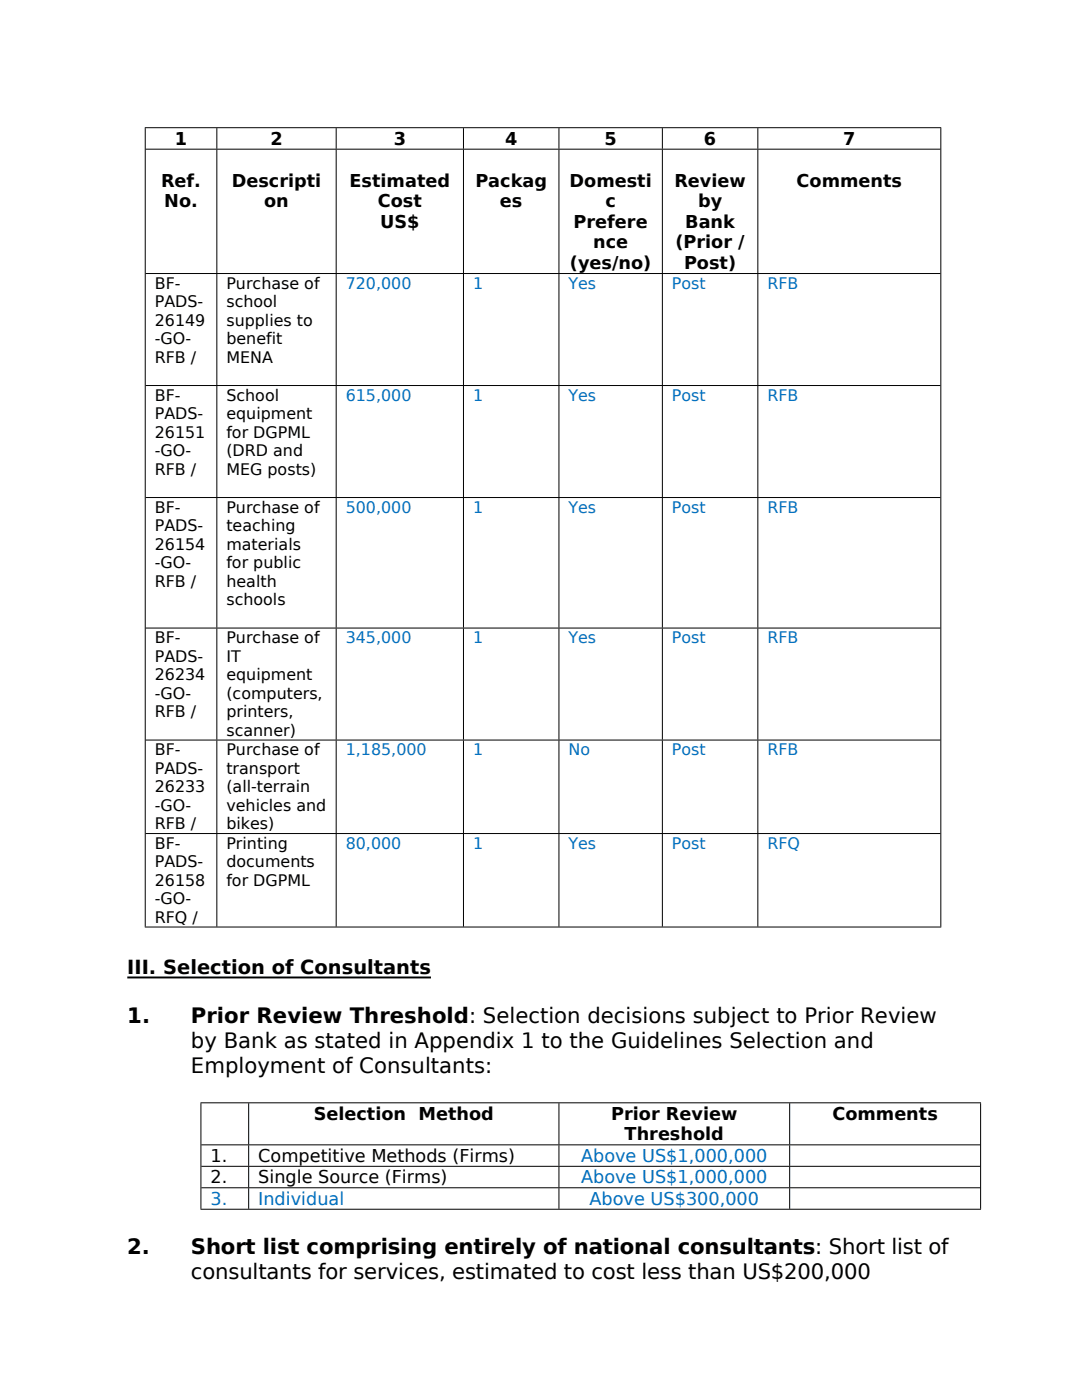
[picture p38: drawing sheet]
<svg xmlns="http://www.w3.org/2000/svg" width="216mm" height="279mm" viewBox="0 0 216 279" stroke-linecap="round" stroke-linejoin="round" font-family="sans-serif">
<defs><g id="words">
<g font-size="4.2">
<text x="25.4" y="204.2">1.</text>
<text x="38.1" y="204.2">Prior Review Threshold: Selection decisions subject to Prior Review</text>
<text x="38.1" y="209.1">by Bank as stated in Appendix 1 to the Guidelines Selection and</text>
<text x="38.1" y="214.1">Employment of Consultants:</text>
<text x="25.4" y="250.3">2.</text>
<text x="38.1" y="250.3">Short list comprising entirely of national consultants: Short list of</text>
<text x="38.1" y="255.2">consultants for services, estimated to cost less than US$200,000</text>
</g>
<text font-size="3.9" x="25.4" y="194.4">III. Selection of Consultants</text>
<g font-size="3.5">
<text x="34.9" y="28.9">1</text>
<text x="53.9" y="28.9">2</text>
<text x="78.6" y="28.9">3</text>
<text x="100.8" y="28.9">4</text>
<text x="120.6" y="28.9">5</text>
<text x="140.5" y="28.9">6</text>
<text x="168.2" y="28.9">7</text>
<text x="32.1" y="37.2">Ref.</text>
<text x="32.8" y="41.3">No.</text>
<text x="46.2" y="37.2">Descripti</text>
<text x="52.7" y="41.3">on</text>
<text x="69.7" y="37.2">Estimated</text>
<text x="75.4" y="41.3">Cost</text>
<text x="94.9" y="37.2">Packag</text>
<text x="99.8" y="41.3">es</text>
<text x="113.6" y="37.2">Domesti</text>
<text x="120.8" y="41.3">c</text>
<text x="134.6" y="37.2">Review</text>
<text x="139.3" y="41.3">by</text>
<text x="158.9" y="37.2">Comments</text>
<text x="75.9" y="45.5">US$</text>
<text x="114.5" y="45.5">Prefere</text>
<text x="136.7" y="45.5">Bank</text>
<text x="113.7" y="53.7">(yes/no)</text>
<text x="118.4" y="49.6">nce</text>
<text x="134.8" y="49.6">(Prior /</text>
<text x="136.5" y="53.7">Post)</text>
<text x="62.6" y="223.5">Selection Method</text>
<text x="122" y="223.5">Prior Review</text>
<text x="124.6" y="227.6">Threshold</text>
<text x="166.1" y="223.5">Comments</text>
<text x="42" y="231.8">1.</text>
<text x="51.5" y="231.8">Competitive Methods (Firms)</text>
<text x="42" y="236.1">2.</text>
<text x="51.5" y="236.1">Single Source (Firms)</text>
</g>
<g font-size="3.5" fill="#0070c0">
<text x="115.9" y="231.8">Above US$1,000,000</text>
<text x="115.9" y="236.1">Above US$1,000,000</text>
<text x="42" y="240.4">3.</text>
<text x="51.5" y="240.4">Individual</text>
<text x="117.6" y="240.4">Above US$300,000</text>
</g>
<g font-size="3.2">
<text x="30.9" y="57.6">BF-</text>
<text x="45.2" y="57.6">Purchase of</text>
<text x="30.9" y="61.3">PADS-</text>
<text x="30.9" y="65">26149</text>
<text x="45.2" y="61.3">school</text>
<text x="45.2" y="65">supplies to</text>
<text x="30.9" y="68.7">-GO-</text>
<text x="45.2" y="68.7">benefit</text>
<text x="30.9" y="72.4">RFB /</text>
<text x="45.2" y="72.4">MENA</text>
<text x="30.9" y="80">BF-</text>
<text x="30.9" y="83.7">PADS-</text>
<text x="45.2" y="80">School</text>
<text x="45.2" y="83.7">equipment</text>
<text x="30.9" y="87.4">26151</text>
<text x="45.2" y="87.4">for DGPML</text>
<text x="30.9" y="91.1">-GO-</text>
<text x="30.9" y="94.8">RFB /</text>
<text x="45.2" y="91.1">(DRD and</text>
<text x="45.2" y="94.8">MEG posts)</text>
<text x="30.9" y="102.3">BF-</text>
<text x="30.9" y="106">PADS-</text>
<text x="45.2" y="102.3">Purchase of</text>
<text x="45.2" y="106">teaching</text>
<text x="30.9" y="109.7">26154</text>
<text x="30.9" y="113.4">-GO-</text>
<text x="45.2" y="109.7">materials</text>
<text x="45.2" y="113.4">for public</text>
<text x="30.9" y="117.1">RFB /</text>
<text x="45.2" y="117.1">health</text>
<text x="45.2" y="120.8">schools</text>
<text x="30.9" y="128.4">BF-</text>
<text x="45.2" y="128.4">Purchase of</text>
<text x="30.9" y="132.1">PADS-</text>
<text x="30.9" y="135.8">26234</text>
<text x="45.2" y="132.1">IT</text>
<text x="45.2" y="135.8">equipment</text>
<text x="30.9" y="139.5">-GO-</text>
<text x="30.9" y="143.2">RFB /</text>
<text x="45.2" y="139.5">(computers,</text>
<text x="45.2" y="143.2">printers,</text>
<text x="45.2" y="146.9">scanner)</text>
<text x="30.9" y="150.7">BF-</text>
<text x="30.9" y="154.4">PADS-</text>
<text x="45.2" y="150.7">Purchase of</text>
<text x="45.2" y="154.4">transport</text>
<text x="30.9" y="158.1">26233</text>
<text x="30.9" y="161.8">-GO-</text>
<text x="45.2" y="158.1">(all-terrain</text>
<text x="45.2" y="161.8">vehicles and</text>
<text x="30.9" y="165.5">RFB /</text>
<text x="45.2" y="165.5">bikes)</text>
<text x="30.9" y="169.4">BF-</text>
<text x="30.9" y="173.1">PADS-</text>
<text x="45.2" y="169.4">Printing</text>
<text x="45.2" y="173.1">documents</text>
<text x="30.9" y="176.8">26158</text>
<text x="45.2" y="176.8">for DGPML</text>
<text x="30.9" y="180.5">-GO-</text>
<text x="30.9" y="184.2">RFQ /</text>
</g>
<g font-size="3.2" fill="#0070c0">
<text x="69" y="57.6">720,000</text>
<text x="94.4" y="57.6">1</text>
<text x="113.4" y="57.6">Yes</text>
<text x="134.1" y="57.6">Post</text>
<text x="153.1" y="57.6">RFB</text>
<text x="69" y="80">615,000</text>
<text x="94.4" y="80">1</text>
<text x="113.4" y="80">Yes</text>
<text x="134.1" y="80">Post</text>
<text x="153.1" y="80">RFB</text>
<text x="69" y="102.3">500,000</text>
<text x="94.4" y="102.3">1</text>
<text x="113.4" y="102.3">Yes</text>
<text x="134.1" y="102.3">Post</text>
<text x="153.1" y="102.3">RFB</text>
<text x="69" y="128.4">345,000</text>
<text x="94.4" y="128.4">1</text>
<text x="113.4" y="128.4">Yes</text>
<text x="134.1" y="128.4">Post</text>
<text x="153.1" y="128.4">RFB</text>
<text x="69" y="150.7">1,185,000</text>
<text x="94.4" y="150.7">1</text>
<text x="113.4" y="150.7">No</text>
<text x="134.1" y="150.7">Post</text>
<text x="153.1" y="150.7">RFB</text>
<text x="69" y="169.4">80,000</text>
<text x="94.4" y="169.4">1</text>
<text x="113.4" y="169.4">Yes</text>
<text x="134.1" y="169.4">Post</text>
<text x="153.1" y="169.4">RFQ</text>
</g>
</g></defs>
<g fill="none" stroke="#000" stroke-width=".2">
<path d="M28.9 25.5h158.9M29 25.6v159.3M29.1 29.8h158.5M43.3 25.6v4.1M43.3 29.9v24.6M67.1 25.6v4.1M67.1 29.9v24.6M92.5 25.6v4.1M92.5 29.9v24.6M111.5 25.6v4.1M111.5 29.9v24.6M132.2 25.6v4.1"/>
<path d="M132.2 29.9v24.6M151.2 25.6v4.1M151.2 29.9v24.6M187.7 25.6v159.3M29.1 54.6h158.5M43.3 54.7v22.2M67.1 54.7v22.2M92.5 54.7v22.2M111.5 54.7v22.2M132.2 54.7v22.2M151.2 54.7v22.2M29.1 76.9h158.5"/>
<path d="M43.3 77v22.2M67.1 77v22.2M92.5 77v22.2M111.5 77v22.2M132.2 77v22.2M151.2 77v22.2M29.1 99.3h158.5M43.3 99.4v25.9M67.1 99.4v25.9M92.5 99.4v25.9M111.5 99.4v25.9M132.2 99.4v25.9"/>
<path d="M151.2 99.4v25.9M29.1 125.3h158.5M43.3 125.4v22.2M67.1 125.4v22.2M92.5 125.4v22.2M111.5 125.4v22.2M132.2 125.4v22.2M151.2 125.4v22.2M29.1 147.7h158.5M43.3 147.8v18.5M67.1 147.8v18.5M92.5 147.8v18.5"/>
<path d="M111.5 147.8v18.5M132.2 147.8v18.5M151.2 147.8v18.5M29.1 166.4h158.5M43.3 166.4v18.5M67.1 166.4v18.5M92.5 166.4v18.5M111.5 166.4v18.5M132.2 166.4v18.5M151.2 166.4v18.5M28.9 185h158.9M40 220.1h155.8"/>
<path d="M40.1 220.2v21M40.2 228.5h155.4M40.2 232.8h155.4M40.2 237h155.4M49.6 220.2v8.2M49.6 228.6v4.1M49.6 232.9v4.1M49.6 237.1v4.1M111.5 220.2v8.2M111.5 228.6v4.1M111.5 232.9v4.1M111.5 237.1v4.1"/>
<path d="M157.6 220.2v8.2M157.6 228.6v4.1M157.6 232.9v4.1M157.6 237.1v4.1M195.7 220.2v21M40 241.3h155.8"/>
</g>
<path d="M25.4 195.1h60.6" fill="none" stroke="#000" stroke-width=".39"/>
<use href="#words"/>
</svg>
